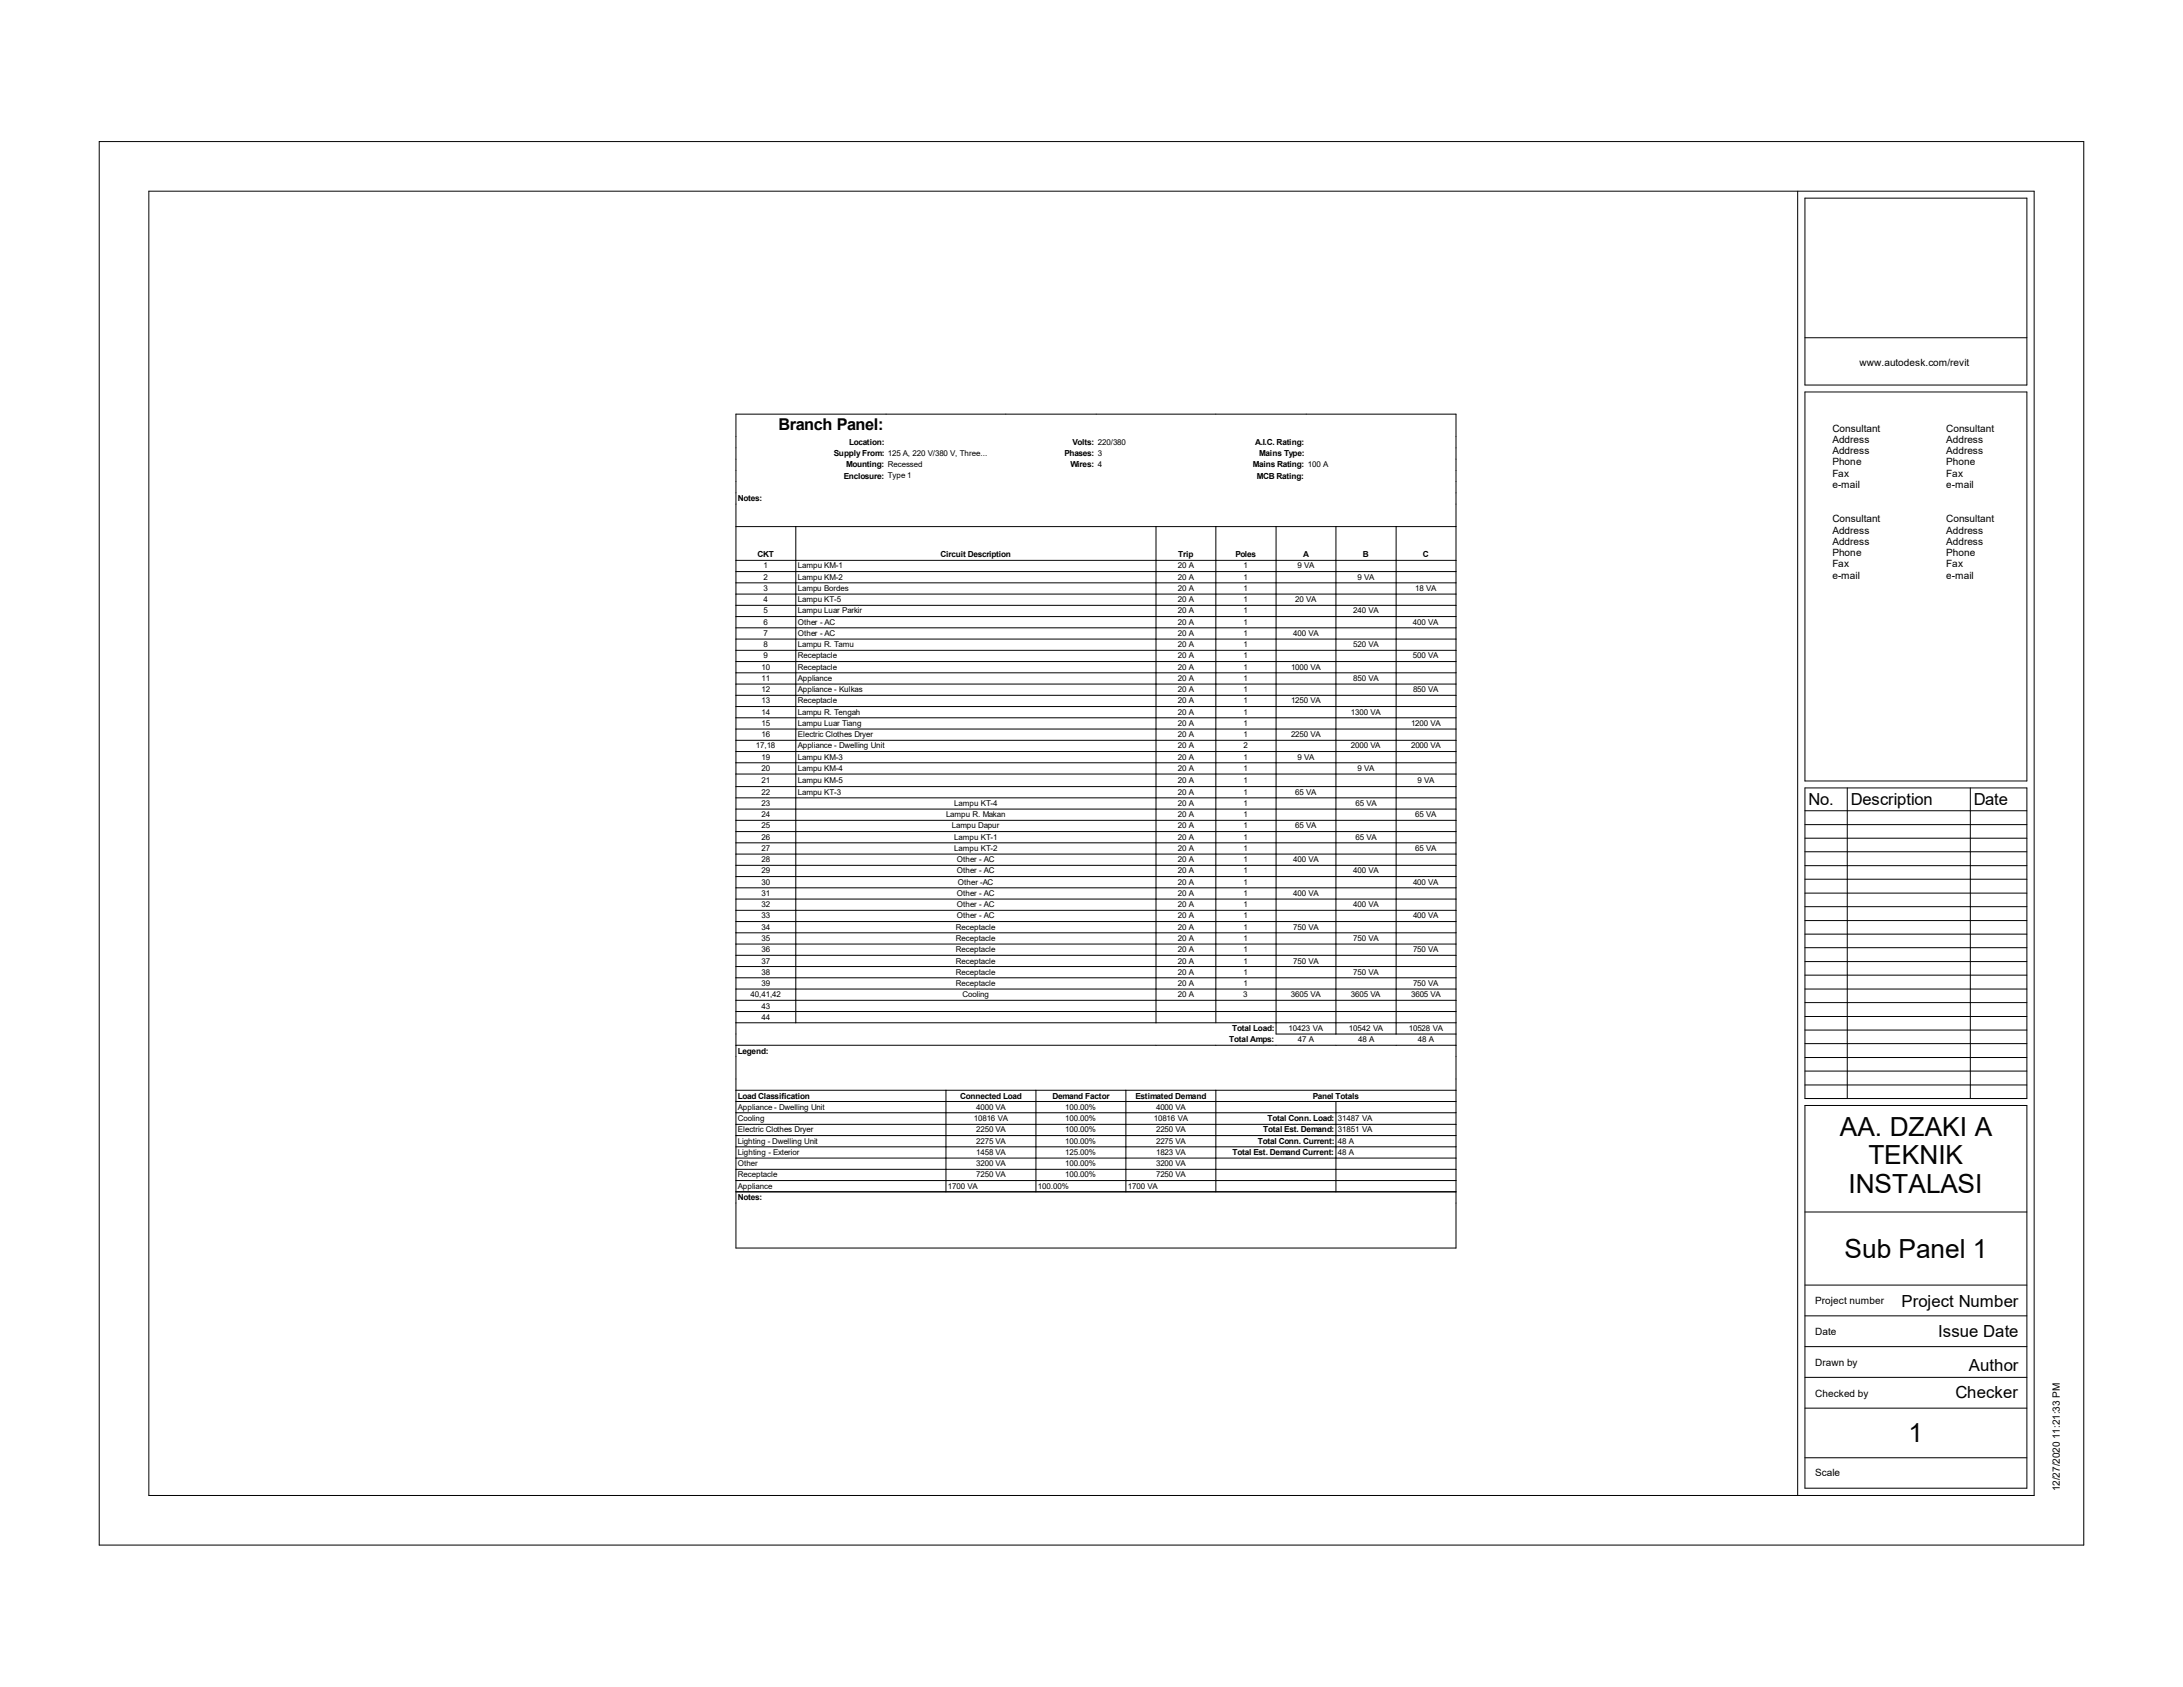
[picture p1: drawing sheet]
<svg xmlns="http://www.w3.org/2000/svg" width="279mm" height="216mm" viewBox="0 0 279 216" stroke-linecap="round" stroke-linejoin="round" font-family="sans-serif">
<defs><g id="words">
<g font-size="3.4">
<text x="235.5" y="145.4">AA. DZAKI A</text>
<text x="239.1" y="149">TEKNIK</text>
<text x="236.6" y="152.7">INSTALASI</text>
<text x="236.1" y="161">Sub Panel 1</text>
<text x="244.3" y="184.5">1</text>
</g>
<g font-size="2.1">
<text x="99.7" y="55.1">Branch Panel:</text>
<text x="231.5" y="103">No.</text>
<text x="236.9" y="103">Description</text>
<text x="252.6" y="103">Date</text>
<text x="243.4" y="167.3">Project Number</text>
<text x="248.1" y="171.2">Issue Date</text>
<text x="250.3" y="178.9">Checker</text>
<text x="252" y="175.4">Author</text>
</g>
<g font-size="1.3">
<text x="238" y="46.8">www.autodesk.com/revit</text>
<text x="234.5" y="55.2">Consultant</text>
<text x="234.5" y="56.7">Address</text>
<text x="234.5" y="58.1">Address</text>
<text x="234.5" y="59.6">Phone</text>
<text x="249.1" y="55.2">Consultant</text>
<text x="249.1" y="56.7">Address</text>
<text x="249.1" y="58.1">Address</text>
<text x="249.1" y="59.6">Phone</text>
<text x="234.5" y="61">Fax</text>
<text x="234.5" y="62.4">e-mail</text>
<text x="249.1" y="61">Fax</text>
<text x="249.1" y="62.4">e-mail</text>
<text x="234.5" y="66.8">Consultant</text>
<text x="234.5" y="68.3">Address</text>
<text x="234.5" y="69.7">Address</text>
<text x="234.5" y="71.2">Phone</text>
<text x="249.1" y="66.8">Consultant</text>
<text x="249.1" y="68.3">Address</text>
<text x="249.1" y="69.7">Address</text>
<text x="249.1" y="71.2">Phone</text>
<text x="234.5" y="72.6">Fax</text>
<text x="234.5" y="74">e-mail</text>
<text x="249.1" y="72.6">Fax</text>
<text x="249.1" y="74">e-mail</text>
<text x="232.3" y="166.9">Project number</text>
<text x="232.3" y="170.9">Date</text>
<text x="232.3" y="178.7">Checked by</text>
<text x="232.3" y="174.8">Drawn by</text>
<text x="232.3" y="188.9">Scale</text>
<text x="263.6" y="190.9" transform="rotate(-90 263.6 190.9)">12/27/2020 11:21:33 PM</text>
</g>
<g font-size="1.1">
<text x="106.7" y="58.3">Supply From: 125 A, 220 V/380 V, Three...</text>
<text x="108.3" y="59.8">Mounting: Recessed</text>
<text x="108.7" y="56.9">Location:</text>
<text x="136.2" y="58.3">Phases: 3</text>
<text x="137" y="59.8">Wires: 4</text>
<text x="137.3" y="56.9">Volts: 220/380</text>
<text x="160.4" y="59.8">Mains Rating: 100 A</text>
<text x="160.7" y="56.9">A.I.C. Rating:</text>
<text x="161.2" y="58.3">Mains Type:</text>
<text x="94.4" y="64.1">Notes:</text>
<text x="108" y="61.3">Enclosure: Type 1</text>
<text x="160.9" y="61.3">MCB Rating:</text>
<text x="96.9" y="71.3">CKT</text>
<text x="120.4" y="71.3">Circuit Description</text>
<text x="150.8" y="71.3">Trip</text>
<text x="158.1" y="71.3">Poles</text>
<text x="166.8" y="71.3">A</text>
<text x="174.4" y="71.3">B</text>
<text x="182.1" y="71.3">C</text>
<text x="157.7" y="132">Total Load:</text>
<text x="94.4" y="134.8">Legend:</text>
<text x="157.3" y="133.4">Total Amps:</text>
<text x="94.4" y="140.6">Load Classification</text>
<text x="122.9" y="140.6">Connected Load</text>
<text x="134.7" y="140.6">Demand Factor</text>
<text x="145.3" y="140.6">Estimated Demand</text>
<text x="162.2" y="143.5">Total Conn. Load: 31487 VA</text>
<text x="168" y="140.6">Panel Totals</text>
<text x="157.7" y="147.8">Total Est. Demand Current: 48 A</text>
<text x="161" y="146.3">Total Conn. Current: 48 A</text>
<text x="161.7" y="144.9">Total Est. Demand: 31851 VA</text>
<text x="94.4" y="153.5">Notes:</text>
</g>
<g font-size="1">
<text x="97.7" y="77">4</text>
<text x="97.7" y="75.6">3</text>
<text x="97.7" y="74.2">2</text>
<text x="97.7" y="72.7">1</text>
<text x="102.1" y="77">Lampu KT-5</text>
<text x="102.1" y="75.6">Lampu Bordes</text>
<text x="102.1" y="74.2">Lampu KM-2</text>
<text x="102.1" y="72.7">Lampu KM-1</text>
<text x="150.8" y="77">20 A</text>
<text x="150.8" y="75.6">20 A</text>
<text x="150.8" y="74.2">20 A</text>
<text x="150.8" y="72.7">20 A</text>
<text x="159.1" y="77">1</text>
<text x="159.1" y="75.6">1</text>
<text x="159.1" y="74.2">1</text>
<text x="159.1" y="72.7">1</text>
<text x="165.8" y="77">20 VA</text>
<text x="166.1" y="72.7">9 VA</text>
<text x="173.7" y="74.2">9 VA</text>
<text x="181.1" y="75.6">18 VA</text>
<text x="97.7" y="82.8">8</text>
<text x="97.7" y="81.4">7</text>
<text x="97.7" y="79.9">6</text>
<text x="97.7" y="78.5">5</text>
<text x="102.1" y="82.8">Lampu R. Tamu</text>
<text x="102.1" y="81.4">Other - AC</text>
<text x="102.1" y="79.9">Other - AC</text>
<text x="102.1" y="78.5">Lampu Luar Parkir</text>
<text x="150.8" y="82.8">20 A</text>
<text x="150.8" y="81.4">20 A</text>
<text x="150.8" y="79.9">20 A</text>
<text x="150.8" y="78.5">20 A</text>
<text x="159.1" y="82.8">1</text>
<text x="159.1" y="81.4">1</text>
<text x="159.1" y="79.9">1</text>
<text x="159.1" y="78.5">1</text>
<text x="165.5" y="81.4">400 VA</text>
<text x="173.2" y="82.8">520 VA</text>
<text x="173.2" y="78.5">240 VA</text>
<text x="180.8" y="79.9">400 VA</text>
<text x="97.5" y="88.6">12</text>
<text x="97.5" y="87.1">11</text>
<text x="97.5" y="85.7">10</text>
<text x="97.7" y="84.2">9</text>
<text x="102.1" y="84.2">Receptacle</text>
<text x="102.1" y="88.6">Appliance - Kulkas</text>
<text x="102.1" y="87.1">Appliance</text>
<text x="102.1" y="85.7">Receptacle</text>
<text x="150.7" y="88.6">20 A</text>
<text x="150.7" y="87.1">20 A</text>
<text x="150.7" y="85.7">20 A</text>
<text x="150.8" y="84.2">20 A</text>
<text x="159.1" y="84.2">1</text>
<text x="159.1" y="88.6">1</text>
<text x="159.1" y="87.1">1</text>
<text x="159.1" y="85.7">1</text>
<text x="165.2" y="85.7">1000 VA</text>
<text x="173.2" y="87.1">850 VA</text>
<text x="180.8" y="84.2">500 VA</text>
<text x="180.8" y="88.6">850 VA</text>
<text x="96.7" y="95.8">17,18</text>
<text x="97.5" y="94.3">16</text>
<text x="97.5" y="92.9">15</text>
<text x="97.5" y="91.4">14</text>
<text x="97.5" y="90">13</text>
<text x="102.1" y="95.8">Appliance - Dwelling Unit</text>
<text x="102.1" y="94.3">Electric Clothes Dryer</text>
<text x="102.1" y="92.9">Lampu Luar Tiang</text>
<text x="102.1" y="91.4">Lampu R. Tengah</text>
<text x="102.1" y="90">Receptacle</text>
<text x="150.7" y="94.3">20 A</text>
<text x="150.7" y="92.9">20 A</text>
<text x="150.7" y="91.4">20 A</text>
<text x="150.7" y="90">20 A</text>
<text x="150.8" y="95.8">20 A</text>
<text x="159.1" y="95.8">2</text>
<text x="159.1" y="94.3">1</text>
<text x="159.1" y="92.9">1</text>
<text x="159.1" y="91.4">1</text>
<text x="159.1" y="90">1</text>
<text x="165.2" y="94.3">2250 VA</text>
<text x="165.2" y="90">1250 VA</text>
<text x="172.9" y="91.4">1300 VA</text>
<text x="172.9" y="95.8">2000 VA</text>
<text x="180.6" y="95.8">2000 VA</text>
<text x="180.6" y="92.9">1200 VA</text>
<text x="97.5" y="101.7">22</text>
<text x="97.5" y="100.2">21</text>
<text x="97.5" y="98.6">20</text>
<text x="97.5" y="97.2">19</text>
<text x="102.1" y="101.7">Lampu KT-3</text>
<text x="102.1" y="100.2">Lampu KM-5</text>
<text x="102.1" y="98.6">Lampu KM-4</text>
<text x="102.1" y="97.2">Lampu KM-3</text>
<text x="150.7" y="101.7">20 A</text>
<text x="150.7" y="100.2">20 A</text>
<text x="150.7" y="98.6">20 A</text>
<text x="150.7" y="97.2">20 A</text>
<text x="159.1" y="101.7">1</text>
<text x="159.1" y="100.2">1</text>
<text x="159.1" y="98.6">1</text>
<text x="159.1" y="97.2">1</text>
<text x="165.8" y="101.7">65 VA</text>
<text x="166.1" y="97.2">9 VA</text>
<text x="173.7" y="98.6">9 VA</text>
<text x="181.4" y="100.2">9 VA</text>
<text x="97.5" y="107.4">26</text>
<text x="97.5" y="106">25</text>
<text x="97.5" y="104.6">24</text>
<text x="97.5" y="103.1">23</text>
<text x="121.1" y="104.6">Lampu R. Makan</text>
<text x="121.8" y="106">Lampu Dapur</text>
<text x="122.1" y="107.4">Lampu KT-1</text>
<text x="122.1" y="103.1">Lampu KT-4</text>
<text x="150.7" y="107.4">20 A</text>
<text x="150.7" y="106">20 A</text>
<text x="150.7" y="104.6">20 A</text>
<text x="150.7" y="103.1">20 A</text>
<text x="159.1" y="107.4">1</text>
<text x="159.1" y="106">1</text>
<text x="159.1" y="103.1">1</text>
<text x="159.1" y="104.6">1</text>
<text x="165.8" y="106">65 VA</text>
<text x="173.5" y="107.4">65 VA</text>
<text x="173.5" y="103.1">65 VA</text>
<text x="181.1" y="104.6">65 VA</text>
<text x="97.5" y="113.2">30</text>
<text x="97.5" y="111.8">29</text>
<text x="97.5" y="110.3">28</text>
<text x="97.5" y="108.9">27</text>
<text x="122.1" y="108.9">Lampu KT-2</text>
<text x="122.5" y="111.8">Other - AC</text>
<text x="122.5" y="110.3">Other - AC</text>
<text x="122.6" y="113.2">Other -AC</text>
<text x="150.7" y="113.2">20 A</text>
<text x="150.7" y="111.8">20 A</text>
<text x="150.7" y="110.3">20 A</text>
<text x="150.7" y="108.9">20 A</text>
<text x="159.1" y="113.2">1</text>
<text x="159.1" y="111.8">1</text>
<text x="159.1" y="110.3">1</text>
<text x="159.1" y="108.9">1</text>
<text x="165.5" y="110.3">400 VA</text>
<text x="173.2" y="111.8">400 VA</text>
<text x="180.8" y="113.2">400 VA</text>
<text x="181.1" y="108.9">65 VA</text>
<text x="97.5" y="119">34</text>
<text x="97.5" y="117.5">33</text>
<text x="97.5" y="116.1">32</text>
<text x="97.5" y="114.6">31</text>
<text x="122.3" y="119">Receptacle</text>
<text x="122.5" y="117.5">Other - AC</text>
<text x="122.5" y="116.1">Other - AC</text>
<text x="122.5" y="114.6">Other - AC</text>
<text x="150.7" y="119">20 A</text>
<text x="150.7" y="117.5">20 A</text>
<text x="150.7" y="116.1">20 A</text>
<text x="150.7" y="114.6">20 A</text>
<text x="159.1" y="119">1</text>
<text x="159.1" y="117.5">1</text>
<text x="159.1" y="116.1">1</text>
<text x="159.1" y="114.6">1</text>
<text x="165.5" y="119">750 VA</text>
<text x="165.5" y="114.6">400 VA</text>
<text x="173.2" y="116.1">400 VA</text>
<text x="180.8" y="117.5">400 VA</text>
<text x="97.5" y="124.8">38</text>
<text x="97.5" y="123.3">37</text>
<text x="97.5" y="121.8">36</text>
<text x="97.5" y="120.4">35</text>
<text x="122.3" y="124.8">Receptacle</text>
<text x="122.3" y="123.3">Receptacle</text>
<text x="122.3" y="121.8">Receptacle</text>
<text x="122.3" y="120.4">Receptacle</text>
<text x="150.7" y="124.8">20 A</text>
<text x="150.7" y="123.3">20 A</text>
<text x="150.7" y="121.8">20 A</text>
<text x="150.7" y="120.4">20 A</text>
<text x="159.1" y="124.8">1</text>
<text x="159.1" y="123.3">1</text>
<text x="159.1" y="121.8">1</text>
<text x="159.1" y="120.4">1</text>
<text x="165.5" y="123.3">750 VA</text>
<text x="173.2" y="124.8">750 VA</text>
<text x="173.2" y="120.4">750 VA</text>
<text x="180.8" y="121.8">750 VA</text>
<text x="96.1" y="127.6">40,41,42</text>
<text x="97.5" y="130.5">44</text>
<text x="97.5" y="129.1">43</text>
<text x="97.5" y="126.2">39</text>
<text x="122.3" y="126.2">Receptacle</text>
<text x="123.2" y="127.6">Cooling</text>
<text x="150.7" y="126.2">20 A</text>
<text x="150.8" y="127.6">20 A</text>
<text x="159.1" y="127.6">3</text>
<text x="159.1" y="126.2">1</text>
<text x="164.9" y="132">10423 VA</text>
<text x="165.2" y="127.6">3605 VA</text>
<text x="172.6" y="132">10542 VA</text>
<text x="172.9" y="127.6">3605 VA</text>
<text x="180.3" y="132">10528 VA</text>
<text x="180.6" y="127.6">3605 VA</text>
<text x="180.8" y="126.2">750 VA</text>
<text x="166.1" y="133.4">47 A</text>
<text x="173.8" y="133.4">48 A</text>
<text x="181.5" y="133.4">48 A</text>
<text x="94.4" y="143.5">Cooling</text>
<text x="94.4" y="142">Appliance - Dwelling Unit</text>
<text x="124.6" y="143.5">10816 VA</text>
<text x="124.9" y="142">4000 VA</text>
<text x="136.3" y="143.5">100.00%</text>
<text x="136.3" y="142">100.00%</text>
<text x="147.7" y="143.5">10816 VA</text>
<text x="148" y="142">4000 VA</text>
<text x="94.4" y="149.2">Other</text>
<text x="94.4" y="147.8">Lighting - Exterior</text>
<text x="94.4" y="146.4">Lighting - Dwelling Unit</text>
<text x="94.4" y="144.9">Electric Clothes Dryer</text>
<text x="124.9" y="149.2">3200 VA</text>
<text x="124.9" y="147.8">1458 VA</text>
<text x="124.9" y="146.4">2275 VA</text>
<text x="124.9" y="144.9">2250 VA</text>
<text x="136.3" y="149.2">100.00%</text>
<text x="136.3" y="147.8">125.00%</text>
<text x="136.3" y="146.4">100.00%</text>
<text x="136.3" y="144.9">100.00%</text>
<text x="148" y="147.8">1823 VA</text>
<text x="148" y="146.4">2275 VA</text>
<text x="148" y="144.9">2250 VA</text>
<text x="148" y="149.2">3200 VA</text>
<text x="94.4" y="152.1">Appliance</text>
<text x="94.4" y="150.7">Receptacle</text>
<text x="121.3" y="152.1">1700 VA</text>
<text x="124.9" y="150.7">7250 VA</text>
<text x="132.8" y="152.1">100.00%</text>
<text x="136.3" y="150.7">100.00%</text>
<text x="144.4" y="152.1">1700 VA</text>
<text x="148" y="150.7">7250 VA</text>
</g>
</g></defs>
<g fill="none" stroke="#000" stroke-width=".13">
<path d="M12.7 18.1h254v179.6h-254zM19 24.5h241.3v166.9h-241.3zM230.1 24.5v166.9M231 25.4h28.4v23.9h-28.4zM231 50.2h28.4v49.7h-28.4zM231 43.2h28.4M231 119.5h28.4M231 103.8h28.4M231 105.5h28.4M231 107.3h28.4M231 109h28.4M231 110.8h28.4"/>
<path d="M231 112.5h28.4M231 114.3h28.4M231 116h28.4M231 117.8h28.4M231 100.8h28.4v39.8h-28.4zM236.4 100.8v39.8M252.2 100.8v39.8M231 137.1h28.4M231 138.9h28.4M231 133.6h28.4M231 135.3h28.4M231 130.1h28.4"/>
<path d="M231 131.8h28.4M231 126.6h28.4M231 128.3h28.4M231 123.1h28.4M231 124.8h28.4M231 121.3h28.4M231 141.5h28.4v49h-28.4zM231 155.1h28.4M231 164.5h28.4M231 168.4h28.4M231 172.3h28.4M231 176.3h28.4"/>
<path d="M231 180.2h28.4M231 186.6h28.4"/>
</g>
<g fill="#fff">
<path d="M238 45.6h14.1v1.5h-14.1z"/>
<path d="M232.3 187.7h3.2v1.4h-3.2z"/>
<path d="M232.3 177.5h6.8v1.5h-6.8z"/>
<path d="M232.3 173.6h5.4v1.4h-5.4z"/>
<path d="M232.3 169.7h2.7v1.4h-2.7z"/>
<path d="M232.3 165.7h8.8v1.5h-8.8z"/>
<path d="M234.5 54.1h6.2v1.4h-6.2z"/>
<path d="M234.5 55.5h4.8v1.4h-4.8z"/>
<path d="M234.5 56.9h4.8v1.5h-4.8z"/>
<path d="M234.5 58.4h3.8v1.4h-3.8z"/>
<path d="M234.5 59.8h2.1v1.5h-2.1z"/>
<path d="M234.5 61.3h.7v1.4h-.7z"/>
<path d="M235.2 61.3h.5v1.4h-.5z"/>
<path d="M235.7 61.3h2.3v1.4h-2.3z"/>
<path d="M234.5 65.7h6.2v1.4h-6.2z"/>
<path d="M234.5 67.1h4.8v1.4h-4.8z"/>
<path d="M234.5 68.5h4.8v1.5h-4.8z"/>
<path d="M234.5 70h3.8v1.4h-3.8z"/>
<path d="M234.5 71.4h2.1v1.5h-2.1z"/>
<path d="M234.5 72.9h.7v1.4h-.7z"/>
<path d="M235.2 72.9h.5v1.4h-.5z"/>
<path d="M235.7 72.9h2.3v1.4h-2.3z"/>
<path d="M249.1 65.7h6.2v1.4h-6.2z"/>
<path d="M249.1 67.1h4.7v1.4h-4.7z"/>
<path d="M249.1 68.5h4.7v1.5h-4.7z"/>
<path d="M249.1 70h3.8v1.4h-3.8z"/>
<path d="M249.1 71.4h2.1v1.5h-2.1z"/>
<path d="M249.1 72.9h.7v1.4h-.7z"/>
<path d="M249.8 72.9h.4v1.4h-.4z"/>
<path d="M250.2 72.9h2.4v1.4h-2.4z"/>
<path d="M249.1 54.1h6.2v1.4h-6.2z"/>
<path d="M249.1 55.5h4.7v1.4h-4.7z"/>
<path d="M249.1 56.9h4.7v1.5h-4.7z"/>
<path d="M249.1 58.4h3.8v1.4h-3.8z"/>
<path d="M249.1 59.8h2.1v1.5h-2.1z"/>
<path d="M249.1 61.3h.7v1.4h-.7z"/>
<path d="M249.8 61.3h.4v1.4h-.4z"/>
<path d="M250.2 61.3h2.4v1.4h-2.4z"/>
<path d="M262.5 177h1.4v13.9h-1.4z"/>
<path d="M243.4 165.3h15v2.4h-15z"/>
<path d="M248.1 169.2h10.3v2.4h-10.3z"/>
<path d="M252 173.5h6.4v2.4h-6.4z"/>
<path d="M250.3 177h8v2.3h-8z"/>
</g>
<g fill="none" stroke="#000" stroke-width=".13">
<path d="M94.2 53h92.2v106.7h-92.2zM94.2 78.9h92.2M94.2 77.5h92.2M94.2 76h92.2M94.2 74.6h92.2M94.2 73.2h92.2M94.2 71.7h92.2M94.2 67.4h92.2M101.9 67.4v63.5M148 67.4v63.5M155.6 67.4v63.5M163.3 67.4v64.9h23.1"/>
<path d="M171 67.4v64.9M178.7 67.4v64.9M94.2 99.1h92.2M94.2 97.6h92.2M94.2 96.2h92.2M94.2 94.7h92.2M94.2 93.3h92.2M94.2 91.9h92.2M94.2 90.4h92.2M94.2 89h92.2M94.2 87.5h92.2M94.2 86.1h92.2"/>
<path d="M94.2 84.7h92.2M94.2 83.2h92.2M94.2 81.8h92.2M94.2 80.3h92.2M94.2 119.4h92.2M94.2 117.9h92.2M94.2 116.5h92.2M94.2 115.1h92.2M94.2 113.6h92.2M94.2 112.2h92.2M94.2 110.7h92.2M94.2 109.3h92.2"/>
<path d="M94.2 107.9h92.2M94.2 106.4h92.2M94.2 105h92.2M94.2 103.5h92.2M94.2 102.1h92.2M94.2 100.7h92.2M94.2 139.5h92.2M94.2 133.8h92.2M94.2 130.9h92.2M94.2 129.5h92.2M94.2 128h92.2M94.2 126.6h92.2"/>
<path d="M94.2 125.1h92.2M94.2 123.7h92.2M94.2 122.3h92.2M94.2 120.8h92.2M121.1 139.5v13M132.6 139.5v13M144.1 139.5v13M155.6 139.5v13M94.2 152.5h92.2M94.2 151.1h92.2M94.2 149.6h92.2M94.2 148.2h92.2"/>
<path d="M94.2 146.8h92.2M94.2 145.3h92.2M94.2 143.9h92.2M94.2 142.4h92.2M94.2 141h92.2M171 141v11.5"/>
</g>
<use href="#words"/>
</svg>
